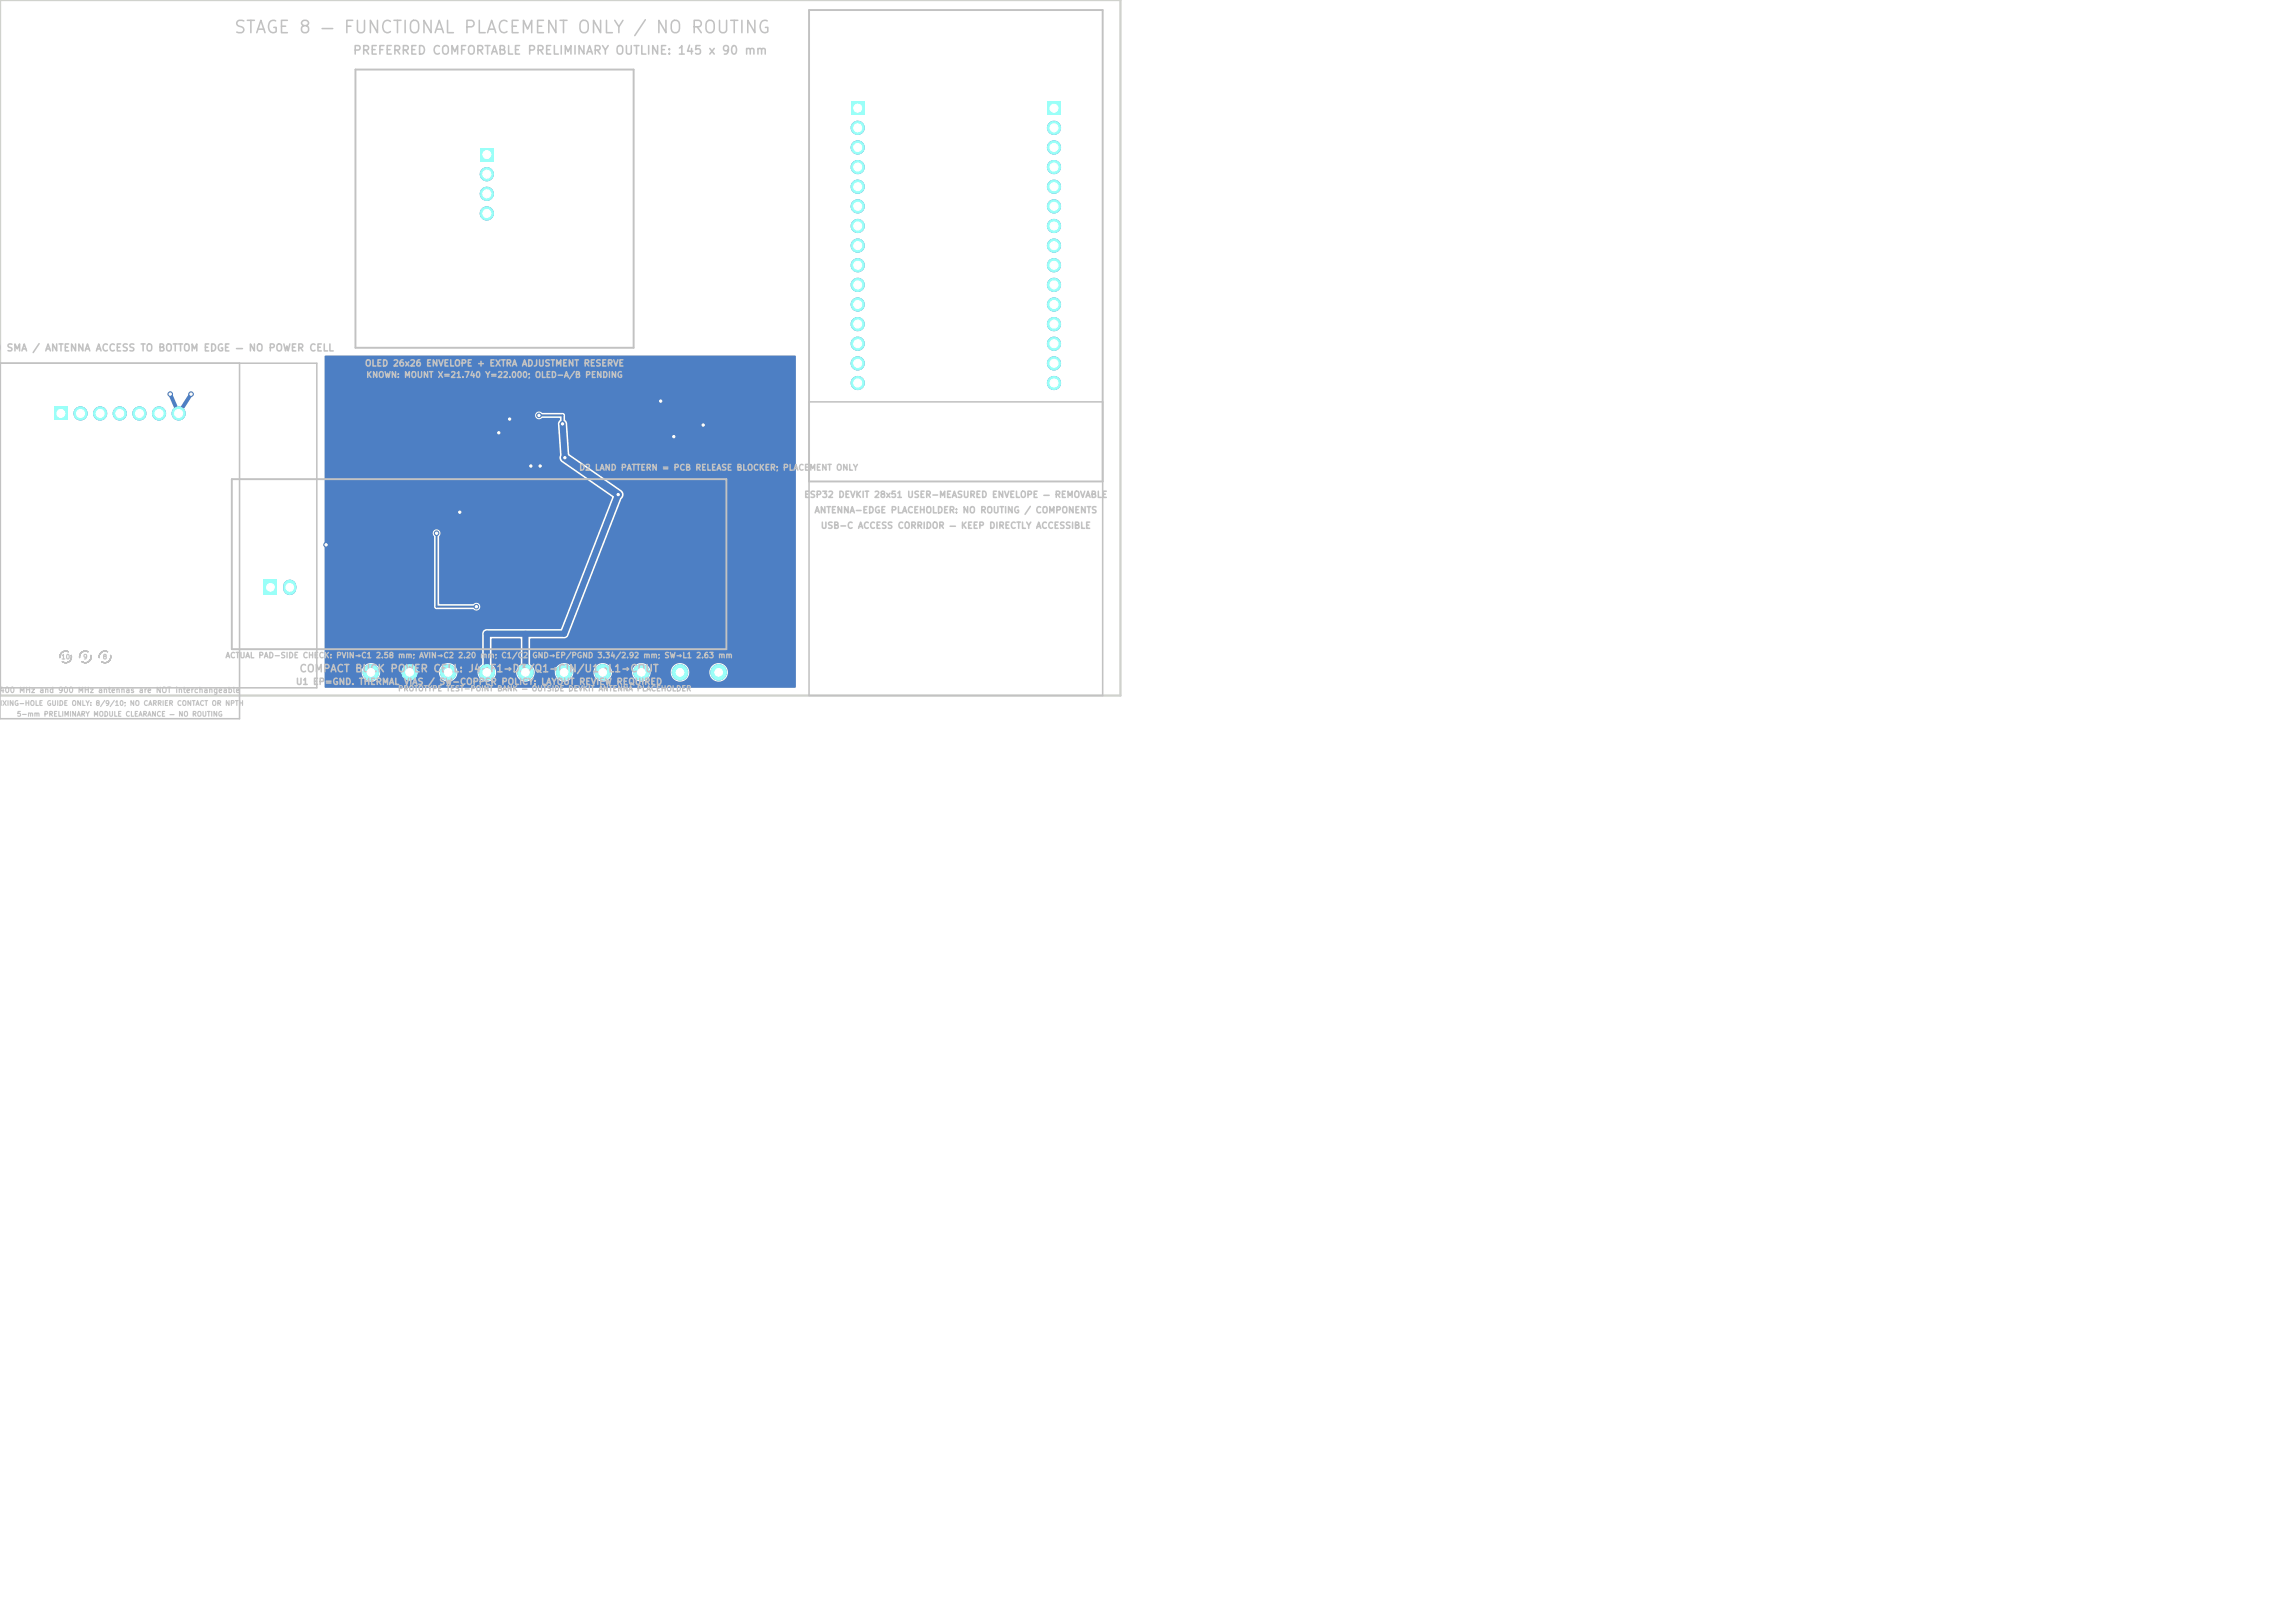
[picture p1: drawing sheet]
<svg xmlns="http://www.w3.org/2000/svg" width="297mm" height="210mm" viewBox="0 0 297 210" stroke-linecap="round" stroke-linejoin="round" font-family="sans-serif">
<defs><g id="words">
<text font-size="1.6" fill="#c2c2c2" x="30.2" y="4.7">STAGE 8 — FUNCTIONAL PLACEMENT ONLY / NO ROUTING</text>
<text font-size="1.1" fill="#c2c2c2" x="45.6" y="7.3">PREFERRED COMFORTABLE PRELIMINARY OUTLINE: 145 x 90 mm</text>
<text font-size="1" fill="#c2c2c2" x="38.7" y="87.2">COMPACT BUCK POWER CELL: J4→F1→D3/Q1→CIN/U1→L1→COUT</text>
<text font-size=".9" fill="#c2c2c2" x="-.8" y="45.7">0 SMA / ANTENNA ACCESS TO BOTTOM EDGE — NO POWER CELL</text>
<g font-size=".8" fill="#c2c2c2">
<text x="47.2" y="47.6">OLED 26x26 ENVELOPE + EXTRA ADJUSTMENT RESERVE</text>
<text x="47.3" y="49.1">KNOWN: MOUNT X=21.740 Y=22.000; OLED-A/B PENDING</text>
<text x="74.9" y="61.1">D2 LAND PATTERN = PCB RELEASE BLOCKER; PLACEMENT ONLY</text>
<text x="104" y="64.6">ESP32 DEVKIT 28x51 USER-MEASURED ENVELOPE — REMOVABLE</text>
<text x="105.3" y="66.6">ANTENNA-EDGE PLACEHOLDER: NO ROUTING / COMPONENTS</text>
<text x="106.2" y="68.6">USB-C ACCESS CORRIDOR — KEEP DIRECTLY ACCESSIBLE</text>
<text x="38.2" y="88.8">U1 EP=GND. THERMAL VIAS / SW-COPPER POLICY: LAYOUT REVIEW REQUIRED</text>
</g>
<g font-size=".7" fill="#c2c2c2">
<text x="-.1" y="89.8">400 MHz and 900 MHz antennas are NOT interchangeable</text>
<text x="29.1" y="85.3">ACTUAL PAD-SIDE CHECK: PVIN→C1 2.58 mm; AVIN→C2 2.20 mm; C1/C2</text>
<text x="51.5" y="89.6">PROTOTYPE TEST-POINT BANK — OUTSIDE DEVKIT ANTENNA PLACEHOLDER</text>
<text x="68.8" y="85.3">GND→EP/PGND 3.34/2.92 mm; SW→L1 2.63 mm</text>
</g>
<g font-size=".6" fill="#c2c2c2">
<text x="7.9" y="85.5">10</text>
<text x="10.7" y="85.5">9</text>
<text x="13.2" y="85.5">8</text>
<text x="-.6" y="91.5">FIXING-HOLE GUIDE ONLY: 8/9/10; NO CARRIER CONTACT OR NPTH</text>
<text x="2.1" y="92.9">5-mm PRELIMINARY MODULE CLEARANCE — NO ROUTING</text>
</g>
</g></defs>
<path d="M7 52.7h1.7v1.7h-1.7z" fill="#4d7fc4"/>
<g fill="#4d7fc4" stroke="#4d7fc4" stroke-width=".13">
<circle cx="10.4" cy="53.5" r=".85"/>
<circle cx="13" cy="53.5" r=".85"/>
<circle cx="15.5" cy="53.5" r=".85"/>
<circle cx="18" cy="53.5" r=".85"/>
<circle cx="20.6" cy="53.5" r=".85"/>
<circle cx="23.1" cy="53.5" r=".85"/>
</g>
<path d="M110.1 13.2h1.7v1.7h-1.7z" fill="#4d7fc4"/>
<g fill="#4d7fc4" stroke="#4d7fc4" stroke-width=".13">
<circle cx="111" cy="16.5" r=".85"/>
<circle cx="111" cy="19.1" r=".85"/>
<circle cx="111" cy="21.6" r=".85"/>
<circle cx="111" cy="24.2" r=".85"/>
<circle cx="111" cy="26.7" r=".85"/>
<circle cx="111" cy="29.2" r=".85"/>
<circle cx="111" cy="31.8" r=".85"/>
<circle cx="111" cy="34.3" r=".85"/>
<circle cx="111" cy="36.9" r=".85"/>
<circle cx="111" cy="39.4" r=".85"/>
<circle cx="111" cy="41.9" r=".85"/>
<circle cx="111" cy="44.5" r=".85"/>
<circle cx="111" cy="47" r=".85"/>
<circle cx="111" cy="49.6" r=".85"/>
<circle cx="78" cy="87" r="1"/>
<circle cx="83" cy="87" r="1"/>
<circle cx="53" cy="87" r="1"/>
</g>
<path d="M135.5 13.2h1.7v1.7h-1.7z" fill="#4d7fc4"/>
<g fill="#4d7fc4" stroke="#4d7fc4" stroke-width=".13">
<circle cx="136.4" cy="16.5" r=".85"/>
<circle cx="136.4" cy="19.1" r=".85"/>
<circle cx="136.4" cy="21.6" r=".85"/>
<circle cx="136.4" cy="24.2" r=".85"/>
<circle cx="136.4" cy="26.7" r=".85"/>
<circle cx="136.4" cy="29.2" r=".85"/>
<circle cx="136.4" cy="31.8" r=".85"/>
<circle cx="136.4" cy="34.3" r=".85"/>
<circle cx="136.4" cy="36.9" r=".85"/>
<circle cx="136.4" cy="39.4" r=".85"/>
<circle cx="136.4" cy="41.9" r=".85"/>
<circle cx="136.4" cy="44.5" r=".85"/>
<circle cx="136.4" cy="47" r=".85"/>
<circle cx="136.4" cy="49.6" r=".85"/>
<circle cx="68" cy="87" r="1"/>
</g>
<path d="M34.1 75h1.7v2h-1.7z" fill="#4d7fc4"/>
<path d="M37.5 75.9v.3" fill="none" stroke="#4d7fc4" stroke-width="1.7"/>
<g fill="#4d7fc4" stroke="#4d7fc4" stroke-width=".13">
<circle cx="73" cy="87" r="1"/>
<circle cx="63" cy="87" r="1"/>
<circle cx="93" cy="87" r="1"/>
<circle cx="88" cy="87" r="1"/>
</g>
<path d="M62.1 19.2h1.7v1.7h-1.7z" fill="#4d7fc4"/>
<g fill="#4d7fc4" stroke="#4d7fc4" stroke-width=".13">
<circle cx="63" cy="22.5" r=".85"/>
<circle cx="63" cy="25.1" r=".85"/>
<circle cx="63" cy="27.6" r=".85"/>
<circle cx="48" cy="87" r="1"/>
<circle cx="58" cy="87" r="1"/>
<circle cx="73.1" cy="59.2" r=".3"/>
<circle cx="72.8" cy="54.9" r=".3"/>
<circle cx="69.7" cy="53.7" r=".3"/>
<circle cx="80" cy="64" r=".3"/>
<circle cx="59.5" cy="66.3" r=".3"/>
<circle cx="66" cy="54.2" r=".3"/>
<circle cx="24.7" cy="51" r=".3"/>
<circle cx="69.9" cy="60.3" r=".3"/>
<circle cx="64.6" cy="56" r=".3"/>
<circle cx="91" cy="55" r=".3"/>
<circle cx="42.2" cy="70.5" r=".3"/>
<circle cx="85.5" cy="51.9" r=".3"/>
<circle cx="87.2" cy="56.5" r=".3"/>
<circle cx="22" cy="51" r=".3"/>
<circle cx="68.7" cy="60.3" r=".3"/>
<circle cx="61.6" cy="78.5" r=".3"/>
<circle cx="56.5" cy="69" r=".3"/>
</g>
<path d="M72.8 54.9l.3 4.3M80 64l-7 18h-10v5M68 82v5" fill="none" stroke="#4d7fc4" stroke-width=".8"/>
<path d="M73.1 59.2l6.9 4.8" fill="none" stroke="#4d7fc4" stroke-width="1"/>
<path d="M69.8 53.8h3v1.1M56.5 69v9.5h5.2" fill="none" stroke="#4d7fc4" stroke-width=".25"/>
<path d="M22 51l1.1 2.5 1.6-2.5" fill="none" stroke="#4d7fc4" stroke-width=".5"/>
<path d="M42 46.1l60.9-.1 .1 .1v42.8l-.1 .1h-60.8l-.1-.1v-2h4.8a1.2 1.2 0 0 0 1.2 1.3 1.2 1.2 0 0 0 1.2-1.3h7.6v.2a1.2 1.2 0 0 0 1.3 1.1 1.2 1.2 0 0 0 1.1-1.3h2.6v.2a1.22 1.22 0 0 0 1.9 .9 1.22 1.22 0 0 0-.1-2.1v-3.2l3.7-.1 .1 .1v3.3a1.21 1.21 0 0 0 0 2.1 1.21 1.21 0 0 0 1.8-1.2h2.6v.2a1.2 1.2 0 0 0 1.3 1.1 1.2 1.2 0 0 0 1.1-1.3h2.6v.2a1.2 1.2 0 0 0 1.3 1.1 1.2 1.2 0 0 0 1.1-1.3h2.6v.2a1.2 1.2 0 0 0 1.3 1.1 1.2 1.2 0 0 0 1.1-1.3h2.6v.2a1.2 1.2 0 0 0 1.3 1.1 1.2 1.2 0 0 0 1.1-1.3h2.6v.2a1.2 1.2 0 0 0 1.8 .9 1.2 1.2 0 0 0 0-2 1.2 1.2 0 0 0-1.8 .9h-2.6v-.2a1.2 1.2 0 0 0-1.3-.9 1.2 1.2 0 0 0-1.1 1.1h-2.6v-.2a1.2 1.2 0 0 0-1.3-.9 1.2 1.2 0 0 0-1.1 1.1h-2.6v-.2a1.2 1.2 0 0 0-1.3-.9 1.2 1.2 0 0 0-1.1 1.1h-2.6v-.2a1.2 1.2 0 0 0-1.3-.9 1.2 1.2 0 0 0-1.1 1.1h-2.6l-.2-.5-.4-.5v-3.2l4.4-.1 .3-.1 .2-.2 6.9-17.7a.73 .73 0 0 0 .1-1.1l-6.8-4.8-.3-4-.3-.4v-.6l-.1-.2-2.9-.1a.52 .52 0 0 0-.7 0 .52 .52 0 0 0 0 .8 .52 .52 0 0 0 .8-.1h2.2h.1v.2l-.3 .5 .3 4.1a.74 .74 0 0 0 .1 .9l6.6 4.5v.1l-6.6 16.9-.1 .1h-9.7l-.3 .2-.1 .3v4l-.4 .5-.2 .5h-2.6a1.2 1.2 0 0 0-1.2-1.1 1.2 1.2 0 0 0-1.2 1.1h-7.6v-.2a1.2 1.2 0 0 0-1.3-.9 1.2 1.2 0 0 0-1.1 1.1h-4.8v-18h14l.2 .5v9.2l.3 .2h4.8a.51 .51 0 0 0 .7 0 .51 .51 0 0 0-.1-.7 .51 .51 0 0 0-.7 .1h-4.3l-.1-.1v-8.7a.5 .5 0 0 0-.1-.8 .5 .5 0 0 0-.7 .3h-14z" fill="#4d7fc4"/>
<path d="M7 52.7h1.7v1.7h-1.7z" fill="#9afff8"/>
<g fill="#9afff8" stroke="#9afff8" stroke-width=".13">
<circle cx="10.4" cy="53.5" r=".85"/>
<circle cx="13" cy="53.5" r=".85"/>
<circle cx="15.5" cy="53.5" r=".85"/>
<circle cx="18" cy="53.5" r=".85"/>
<circle cx="20.6" cy="53.5" r=".85"/>
<circle cx="23.1" cy="53.5" r=".85"/>
</g>
<path d="M110.1 13.2h1.7v1.7h-1.7z" fill="#9afff8"/>
<g fill="#9afff8" stroke="#9afff8" stroke-width=".13">
<circle cx="111" cy="16.5" r=".85"/>
<circle cx="111" cy="19.1" r=".85"/>
<circle cx="111" cy="21.6" r=".85"/>
<circle cx="111" cy="24.2" r=".85"/>
<circle cx="111" cy="26.7" r=".85"/>
<circle cx="111" cy="29.2" r=".85"/>
<circle cx="111" cy="31.8" r=".85"/>
<circle cx="111" cy="34.3" r=".85"/>
<circle cx="111" cy="36.9" r=".85"/>
<circle cx="111" cy="39.4" r=".85"/>
<circle cx="111" cy="41.9" r=".85"/>
<circle cx="111" cy="44.5" r=".85"/>
<circle cx="111" cy="47" r=".85"/>
<circle cx="111" cy="49.6" r=".85"/>
<circle cx="78" cy="87" r="1"/>
<circle cx="83" cy="87" r="1"/>
<circle cx="53" cy="87" r="1"/>
</g>
<path d="M135.5 13.2h1.7v1.7h-1.7z" fill="#9afff8"/>
<g fill="#9afff8" stroke="#9afff8" stroke-width=".13">
<circle cx="136.4" cy="16.5" r=".85"/>
<circle cx="136.4" cy="19.1" r=".85"/>
<circle cx="136.4" cy="21.6" r=".85"/>
<circle cx="136.4" cy="24.2" r=".85"/>
<circle cx="136.4" cy="26.7" r=".85"/>
<circle cx="136.4" cy="29.2" r=".85"/>
<circle cx="136.4" cy="31.8" r=".85"/>
<circle cx="136.4" cy="34.3" r=".85"/>
<circle cx="136.4" cy="36.9" r=".85"/>
<circle cx="136.4" cy="39.4" r=".85"/>
<circle cx="136.4" cy="41.9" r=".85"/>
<circle cx="136.4" cy="44.5" r=".85"/>
<circle cx="136.4" cy="47" r=".85"/>
<circle cx="136.4" cy="49.6" r=".85"/>
<circle cx="68" cy="87" r="1"/>
</g>
<path d="M34.1 75h1.7v2h-1.7z" fill="#9afff8"/>
<path d="M37.5 75.9v.3" fill="none" stroke="#9afff8" stroke-width="1.7"/>
<g fill="#9afff8" stroke="#9afff8" stroke-width=".13">
<circle cx="73" cy="87" r="1"/>
<circle cx="63" cy="87" r="1"/>
<circle cx="93" cy="87" r="1"/>
<circle cx="88" cy="87" r="1"/>
</g>
<path d="M62.1 19.2h1.7v1.7h-1.7z" fill="#9afff8"/>
<g fill="#9afff8" stroke="#9afff8" stroke-width=".13">
<circle cx="63" cy="22.5" r=".85"/>
<circle cx="63" cy="25.1" r=".85"/>
<circle cx="63" cy="27.6" r=".85"/>
<circle cx="48" cy="87" r="1"/>
<circle cx="58" cy="87" r="1"/>
</g>
<path d="M0 0h145v90h-145z" fill="none" stroke="#d0d2cd" stroke-width=".3"/>
<path d="M31 47v46h-31v-46h41v42h-41M104.7 52h38v38h-38z" fill="none" stroke="#c2c2c2" stroke-width=".2"/>
<path d="M46 9h36v36h-36zM104.7 1.3h38v61h-38zM30 62h64v22h-64z" fill="none" stroke="#c2c2c2" stroke-width=".25"/>
<g fill="none" stroke="#c2c2c2" stroke-width=".15">
<path d="M7.8 85h.1M7.8 84.9h.1M7.8 85.1h.1M7.8 84.8v.1M7.8 84.8h.1M7.8 84.7v.1M7.8 84.7h.1M7.8 84.6v.1M7.8 84.6h.1M7.9 84.6h.1M7.9 84.5v.1M7.9 84.5h.1"/>
<path d="M8 84.5h-.1M8 84.5h.1M8 84.4h.1M8.1 84.4h.1M8.1 85.6h.1M8.1 85.6v.1M8.1 85.7h.1M8.1 84.3h.1M8.2 85.7h.1M8.2 84.3h.1M8.3 85.7h.1M8.3 84.3h.1"/>
<path d="M8.4 85.7h.1M8.4 84.3h.1M8.5 85.7h.1M8.5 84.3h.1M8.6 85.7h-.1M8.6 84.3h.1M8.6 85.7h.1M8.7 84.3h.1M8.7 85.7h-.1M8.7 85.7h.1M8.8 85.7h-.1M8.8 85.7h.1"/>
<path d="M8.8 84.3h.1M8.9 85.7h-.1M8.9 85.7h.1M8.9 85.6h.1M9 85.6h.1M9 85.5v.1M9 85.5h.1M9.1 85.5h.1M9.1 85.4h.1M9.2 85.4h-.1M9.2 85.4h.1M9.2 85.3h.1"/>
<path d="M9.2 85.2h.1M9.2 84.8h.1M9.2 84.8v.1M9.2 84.9h.1M9.2 85.1h.1M9.2 84.9v.1M9.2 85v.1M9.2 85h.1M10.3 85h.1M10.3 84.9h.1M10.3 85.1h.1M10.3 84.8v.1"/>
<path d="M10.3 84.8h.1M10.3 84.7v.1M10.3 84.7h.1M10.4 84.7h.1M10.4 84.6v.1M10.4 84.6h.1M10.4 84.5v.1M10.4 84.5h.1M10.5 84.5h.1M10.5 84.4v.1M10.5 84.4h.1M10.6 84.4h.1"/>
<path d="M10.6 85.6h.1M10.7 84.4h-.1M10.7 85.6h.1M10.7 84.4h.1M10.7 85.6v.1M10.7 84.3v.1M10.7 85.7h.1M10.7 84.3h.1M10.8 85.7h.1M10.8 84.3h.1M10.9 85.7h.1M10.9 84.3h.1"/>
<path d="M11 84.3h-.1M11 84.3h.1M11 85.7h.1M11 85.7v.1M11.1 84.3h.1M11.1 85.7h-.1M11.1 85.7h.1M11.2 85.7h-.1M11.2 84.3h.1M11.2 85.7h.1M11.3 85.7h-.1M11.3 84.3h.1"/>
<path d="M11.3 85.7h.1M11.4 84.3h.1M11.4 85.7h.1M11.4 85.6h.1M11.5 85.6h-.1M11.5 85.6h.1M11.6 85.5h.1M11.7 85.4h.1M11.7 85.3h.1M11.8 85.2h-.1M11.8 85.2h.1M11.8 84.8h.1"/>
<path d="M11.8 84.8v.1M11.8 85.1h.1M11.8 84.9h.1M11.8 84.9v.1M11.8 85v.1M11.8 85h.1M12.8 85h.1M12.8 84.9h.1M12.8 85.1h.1M12.8 84.8v.1M12.8 84.8h.1M12.9 84.8h.1"/>
<path d="M12.9 84.7v.1M12.9 84.7h.1M12.9 84.6v.1M12.9 84.6h.1M13 84.6h.1M13 84.5v.1M13 84.5h.1M13.1 84.5h.1M13.1 84.4h.1M13.1 85.6h.1M13.2 84.4h-.1M13.2 85.6h.1"/>
<path d="M13.2 84.4h.1M13.2 85.6v.1M13.2 85.7h.1M13.2 84.3h.1M13.3 84.3h-.1M13.3 85.7h.1M13.3 84.3h.1M13.4 85.7h.1M13.4 84.3h.1M13.5 84.3h-.1M13.5 85.7h.1M13.5 84.3h.1"/>
<path d="M13.6 84.3h-.1M13.6 85.7h.1M13.6 85.7v.1M13.6 84.3h.1M13.7 84.3h.1M13.7 85.7h.1M13.8 84.3h.1M13.8 85.7h.1M13.9 84.3h.1M13.9 85.7h.1M14 85.6l-.1 .1M14 85.6h.1"/>
<path d="M14.1 85.6h.1M14.1 85.5v.1M14.1 85.5h.1M14.2 85.5h-.1M14.2 85.5h.1M14.2 85.4h.1M14.3 85.3h-.1M14.3 85.3h.1M14.3 85.2h.1M14.3 84.8h.1M14.3 84.8v.1M14.3 84.9h.1"/>
<path d="M14.3 85.1h.1M14.3 84.9v.1M14.3 85v.1M14.3 85h.1"/>
</g>
<g fill="#fff" stroke="#fff" stroke-width=".13">
<circle cx="73.1" cy="59.2" r=".15"/>
<circle cx="72.8" cy="54.8" r=".15"/>
<circle cx="69.8" cy="53.8" r=".15"/>
<circle cx="80" cy="64" r=".15"/>
<circle cx="59.5" cy="66.3" r=".15"/>
<circle cx="65.9" cy="54.2" r=".15"/>
<circle cx="24.7" cy="51" r=".15"/>
<circle cx="69.9" cy="60.3" r=".15"/>
<circle cx="64.5" cy="56" r=".15"/>
<circle cx="91" cy="55" r=".15"/>
<circle cx="42.2" cy="70.5" r=".15"/>
<circle cx="85.5" cy="51.9" r=".15"/>
<circle cx="87.2" cy="56.5" r=".15"/>
<circle cx="22" cy="51" r=".15"/>
<circle cx="68.7" cy="60.3" r=".15"/>
<circle cx="61.6" cy="78.5" r=".15"/>
<circle cx="56.5" cy="69" r=".15"/>
<circle cx="7.9" cy="53.5" r=".52"/>
<circle cx="10.4" cy="53.5" r=".52"/>
<circle cx="13" cy="53.5" r=".52"/>
<circle cx="15.5" cy="53.5" r=".52"/>
<circle cx="18" cy="53.5" r=".52"/>
<circle cx="20.6" cy="53.5" r=".52"/>
<circle cx="23.1" cy="53.5" r=".52"/>
<circle cx="111" cy="14" r=".52"/>
<circle cx="111" cy="16.5" r=".52"/>
<circle cx="111" cy="19.1" r=".52"/>
<circle cx="111" cy="21.6" r=".52"/>
<circle cx="111" cy="24.2" r=".52"/>
<circle cx="111" cy="26.7" r=".52"/>
<circle cx="111" cy="29.2" r=".52"/>
<circle cx="111" cy="31.8" r=".52"/>
<circle cx="111" cy="34.3" r=".52"/>
<circle cx="111" cy="36.9" r=".52"/>
<circle cx="111" cy="39.4" r=".52"/>
<circle cx="111" cy="41.9" r=".52"/>
<circle cx="111" cy="44.5" r=".52"/>
<circle cx="111" cy="47" r=".52"/>
<circle cx="111" cy="49.6" r=".52"/>
<circle cx="78" cy="87" r=".5"/>
<circle cx="83" cy="87" r=".5"/>
<circle cx="53" cy="87" r=".5"/>
<circle cx="136.4" cy="14" r=".52"/>
<circle cx="136.4" cy="16.5" r=".52"/>
<circle cx="136.4" cy="19.1" r=".52"/>
<circle cx="136.4" cy="21.6" r=".52"/>
<circle cx="136.4" cy="24.2" r=".52"/>
<circle cx="136.4" cy="26.7" r=".52"/>
<circle cx="136.4" cy="29.2" r=".52"/>
<circle cx="136.4" cy="31.8" r=".52"/>
<circle cx="136.4" cy="34.3" r=".52"/>
<circle cx="136.4" cy="36.9" r=".52"/>
<circle cx="136.4" cy="39.4" r=".52"/>
<circle cx="136.4" cy="41.9" r=".52"/>
<circle cx="136.4" cy="44.5" r=".52"/>
<circle cx="136.4" cy="47" r=".52"/>
<circle cx="136.4" cy="49.6" r=".52"/>
<circle cx="68" cy="87" r=".5"/>
<circle cx="35" cy="76" r=".5"/>
<circle cx="37.5" cy="76" r=".5"/>
<circle cx="73" cy="87" r=".5"/>
<circle cx="63" cy="87" r=".5"/>
<circle cx="93" cy="87" r=".5"/>
<circle cx="88" cy="87" r=".5"/>
<circle cx="63" cy="20" r=".52"/>
<circle cx="63" cy="22.5" r=".52"/>
<circle cx="63" cy="25.1" r=".52"/>
<circle cx="63" cy="27.6" r=".52"/>
<circle cx="48" cy="87" r=".5"/>
<circle cx="58" cy="87" r=".5"/>
</g>
<use href="#words"/>
</svg>
